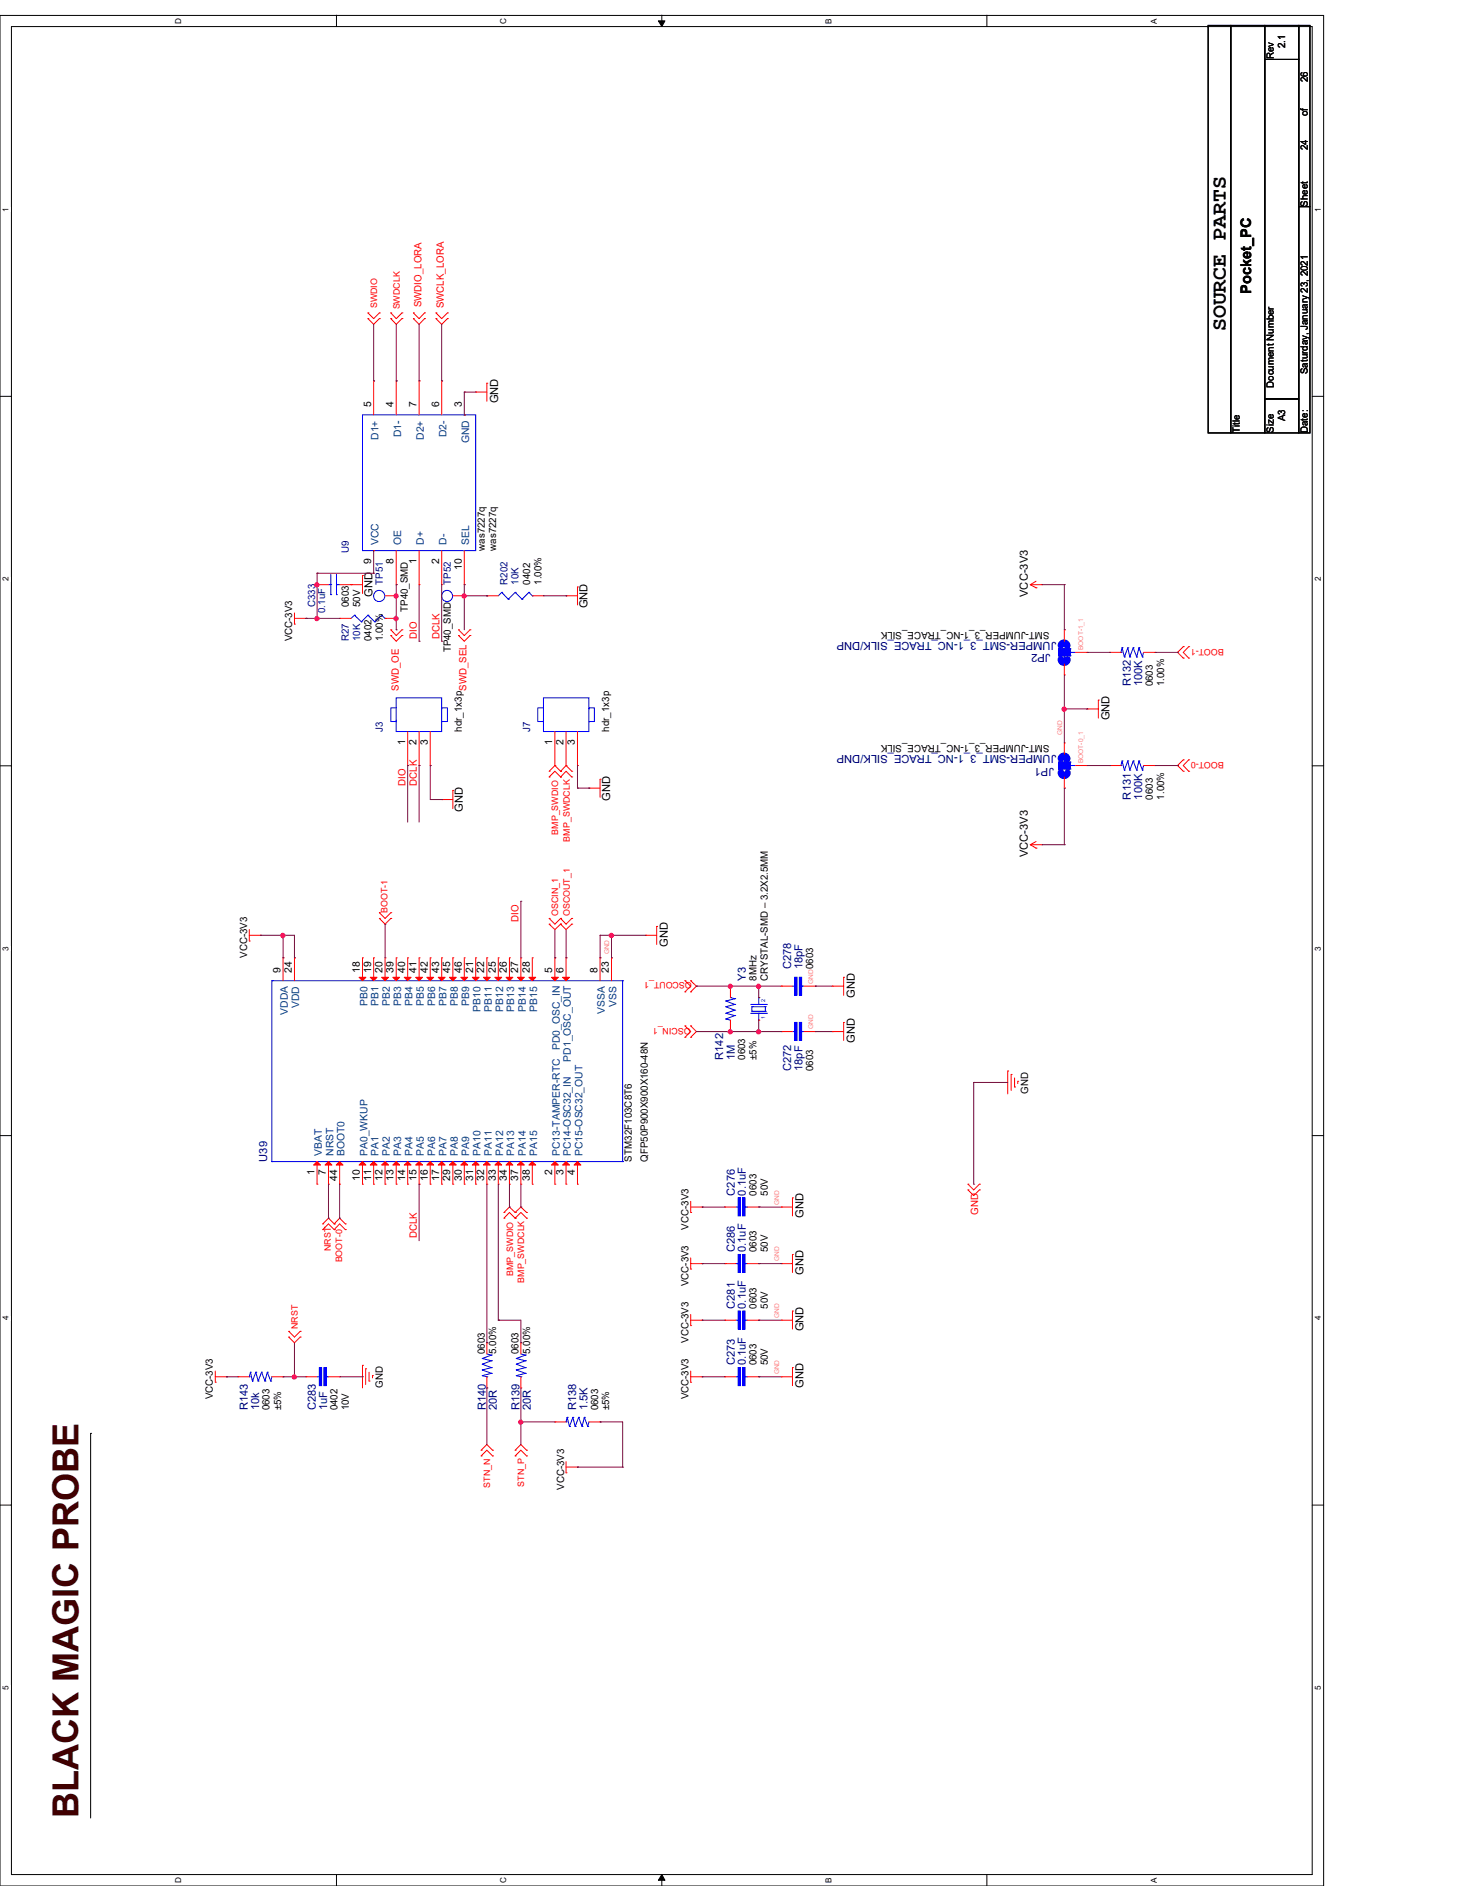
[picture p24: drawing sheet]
<svg xmlns="http://www.w3.org/2000/svg" width="216mm" height="279mm" viewBox="0 0 216 279" stroke-linecap="round" stroke-linejoin="round" font-family="sans-serif">
<defs><g id="words">
<text font-size="5.3" fill="#400000" x="11.6" y="269.3" transform="rotate(-90 11.6 269.3)">BLACK MAGIC PROBE</text>
<text font-size="3.2" x="181.5" y="49.1" transform="rotate(-90 181.5 49.1)">SOURCE PARTS</text>
<text font-size="2.2" x="185.3" y="43.5" transform="rotate(-90 185.3 43.5)">Pocket_PC</text>
<g font-size="1.7">
<text x="73.7" y="59.8" transform="rotate(-90 73.7 59.8)">GND</text>
<text x="55.2" y="88.4" transform="rotate(-90 55.2 88.4)">GND</text>
<text x="152.2" y="88.4" transform="rotate(-90 152.2 88.4)">VCC-3V3</text>
<text x="87" y="90.1" transform="rotate(-90 87 90.1)">GND</text>
<text x="164.3" y="106.7" transform="rotate(-90 164.3 106.7)">GND</text>
<text x="90.3" y="118.6" transform="rotate(-90 90.3 118.6)">GND</text>
<text x="68.5" y="120.3" transform="rotate(-90 68.5 120.3)">GND</text>
<text x="152.2" y="127" transform="rotate(-90 152.2 127)">VCC-3V3</text>
<text x="98.9" y="140.3" transform="rotate(-90 98.9 140.3)">GND</text>
<text x="126.6" y="147.8" transform="rotate(-90 126.6 147.8)">GND</text>
<text x="126.6" y="154.5" transform="rotate(-90 126.6 154.5)">GND</text>
<text x="119" y="180.5" transform="rotate(-90 119 180.5)">GND</text>
<text x="119" y="188.8" transform="rotate(-90 119 188.8)">GND</text>
<text x="119" y="197.2" transform="rotate(-90 119 197.2)">GND</text>
<text x="119" y="205.6" transform="rotate(-90 119 205.6)">GND</text>
</g>
<g font-size="1.7" fill="#000080">
<text x="156.4" y="95.1" transform="rotate(-180 156.4 95.1)">JUMPER-SMT_3_1-NC_TRACE_SILK/DNP</text>
<text x="155.6" y="96.8" transform="rotate(-180 155.6 96.8)">JP2</text>
<text x="167.5" y="101.7" transform="rotate(-90 167.5 101.7)">R132</text>
<text x="169.1" y="101.7" transform="rotate(-90 169.1 101.7)">100K</text>
<text x="156.1" y="113.7" transform="rotate(-180 156.1 113.7)">JP1</text>
<text x="156.4" y="111.9" transform="rotate(-180 156.4 111.9)">JUMPER-SMT_3_1-NC_TRACE_SILK/DNP</text>
<text x="167.5" y="118.4" transform="rotate(-90 167.5 118.4)">R131</text>
<text x="169.1" y="118.4" transform="rotate(-90 169.1 118.4)">100K</text>
<text x="117.2" y="143.6" transform="rotate(-90 117.2 143.6)">C278</text>
<text x="118.8" y="143.6" transform="rotate(-90 118.8 143.6)">18pF</text>
<text x="110.4" y="145.3" transform="rotate(-90 110.4 145.3)">Y3</text>
<text x="107.1" y="157" transform="rotate(-90 107.1 157)">R142</text>
<text x="108.8" y="157" transform="rotate(-90 108.8 157)">1M</text>
<text x="117.2" y="158.7" transform="rotate(-90 117.2 158.7)">C272</text>
<text x="118.8" y="158.7" transform="rotate(-90 118.8 158.7)">18pF</text>
<text x="39.5" y="172.1" transform="rotate(-90 39.5 172.1)">U39</text>
<text x="108.8" y="177.1" transform="rotate(-90 108.8 177.1)">C276</text>
<text x="110.4" y="177.1" transform="rotate(-90 110.4 177.1)">0.1uF</text>
<text x="108.8" y="185.5" transform="rotate(-90 108.8 185.5)">C286</text>
<text x="110.4" y="185.5" transform="rotate(-90 110.4 185.5)">0.1uF</text>
<text x="108.8" y="193.9" transform="rotate(-90 108.8 193.9)">C281</text>
<text x="110.4" y="193.9" transform="rotate(-90 110.4 193.9)">0.1uF</text>
<text x="108.8" y="202.3" transform="rotate(-90 108.8 202.3)">C273</text>
<text x="110.4" y="202.3" transform="rotate(-90 110.4 202.3)">0.1uF</text>
<text x="36.7" y="209" transform="rotate(-90 36.7 209)">R143</text>
<text x="38.4" y="209" transform="rotate(-90 38.4 209)">10k</text>
<text x="46.8" y="209" transform="rotate(-90 46.8 209)">C283</text>
<text x="48.4" y="209" transform="rotate(-90 48.4 209)">1uF</text>
<text x="71.9" y="209" transform="rotate(-90 71.9 209)">R140</text>
<text x="73.6" y="209" transform="rotate(-90 73.6 209)">20R</text>
<text x="76.9" y="209" transform="rotate(-90 76.9 209)">R139</text>
<text x="78.6" y="209" transform="rotate(-90 78.6 209)">20R</text>
<text x="85.3" y="209" transform="rotate(-90 85.3 209)">R138</text>
<text x="87" y="209" transform="rotate(-90 87 209)">1.5K</text>
</g>
<g font-size="1.5">
<text x="188.6" y="8.8" transform="rotate(-90 188.6 8.8)">Rev</text>
<text x="190.3" y="7.2" transform="rotate(-90 190.3 7.2)">2.1</text>
<text x="193.7" y="17.2" transform="rotate(-90 193.7 17.2)">of</text>
<text x="193.7" y="12.2" transform="rotate(-90 193.7 12.2)">26</text>
<text x="193.7" y="22.2" transform="rotate(-90 193.7 22.2)">24</text>
<text x="193.7" y="30.6" transform="rotate(-90 193.7 30.6)">Sheet</text>
<text x="188.6" y="57.4" transform="rotate(-90 188.6 57.4)">Document Number</text>
<text x="193.7" y="55.4" transform="rotate(-90 193.7 55.4)">Saturday, January 23, 2021</text>
<text x="54.9" y="60.3" transform="rotate(-90 54.9 60.3)">5</text>
<text x="58.3" y="60.3" transform="rotate(-90 58.3 60.3)">4</text>
<text x="61.7" y="60.3" transform="rotate(-90 61.7 60.3)">7</text>
<text x="65" y="60.3" transform="rotate(-90 65 60.3)">6</text>
<text x="68.4" y="60.3" transform="rotate(-90 68.4 60.3)">3</text>
<text x="183.6" y="64.1" transform="rotate(-90 183.6 64.1)">Title</text>
<text x="188.6" y="64.1" transform="rotate(-90 188.6 64.1)">Size</text>
<text x="190.3" y="62.4" transform="rotate(-90 190.3 62.4)">A3</text>
<text x="193.7" y="64.1" transform="rotate(-90 193.7 64.1)">Date:</text>
<text x="54.9" y="83.6" transform="rotate(-90 54.9 83.6)">9</text>
<text x="58.3" y="83.6" transform="rotate(-90 58.3 83.6)">8</text>
<text x="61.7" y="83.6" transform="rotate(-90 61.7 83.6)">1</text>
<text x="65" y="83.6" transform="rotate(-90 65 83.6)">2</text>
<text x="71.8" y="81.6" transform="rotate(-90 71.8 81.6)">was7227q</text>
<text x="73.4" y="81.6" transform="rotate(-90 73.4 81.6)">was7227q</text>
<text x="51.6" y="90" transform="rotate(-90 51.6 90)">0603</text>
<text x="53.3" y="90" transform="rotate(-90 53.3 90)">50V</text>
<text x="68.4" y="84.5" transform="rotate(-90 68.4 84.5)">10</text>
<text x="78.5" y="86.6" transform="rotate(-90 78.5 86.6)">0402</text>
<text x="80.2" y="86.6" transform="rotate(-90 80.2 86.6)">1.00%</text>
<text x="43.3" y="95" transform="rotate(-90 43.3 95)">VCC-3V3</text>
<text x="55" y="95" transform="rotate(-90 55 95)">0402</text>
<text x="56.7" y="95" transform="rotate(-90 56.7 95)">1.00%</text>
<text x="60.4" y="90.6" transform="rotate(-90 60.4 90.6)">TP40_SMD</text>
<text x="155.4" y="93.6" transform="rotate(-180 155.4 93.6)">SMT-JUMPER_3_1-NC_TRACE_SILK</text>
<text x="66.8" y="96.6" transform="rotate(-90 66.8 96.6)">TP40_SMD</text>
<text x="170.7" y="101.7" transform="rotate(-90 170.7 101.7)">0603</text>
<text x="172.4" y="101.7" transform="rotate(-90 172.4 101.7)">1.00%</text>
<text x="60" y="110.4" transform="rotate(-90 60 110.4)">1</text>
<text x="61.7" y="110.4" transform="rotate(-90 61.7 110.4)">2</text>
<text x="63.3" y="110.4" transform="rotate(-90 63.3 110.4)">3</text>
<text x="68.4" y="108.4" transform="rotate(-90 68.4 108.4)">hdr_1x3p</text>
<text x="81.8" y="110.4" transform="rotate(-90 81.8 110.4)">1</text>
<text x="83.4" y="110.4" transform="rotate(-90 83.4 110.4)">2</text>
<text x="85.1" y="110.4" transform="rotate(-90 85.1 110.4)">3</text>
<text x="90.2" y="108.4" transform="rotate(-90 90.2 108.4)">hdr_1x3p</text>
<text x="155.4" y="110.4" transform="rotate(-180 155.4 110.4)">SMT-JUMPER_3_1-NC_TRACE_SILK</text>
<text x="170.7" y="118.4" transform="rotate(-90 170.7 118.4)">0603</text>
<text x="172.4" y="118.4" transform="rotate(-90 172.4 118.4)">1.00%</text>
<text x="36.6" y="141.9" transform="rotate(-90 36.6 141.9)">VCC-3V3</text>
<text x="120.4" y="143.6" transform="rotate(-90 120.4 143.6)">0603</text>
<text x="41.5" y="144.1" transform="rotate(-90 41.5 144.1)">9</text>
<text x="43.2" y="144.1" transform="rotate(-90 43.2 144.1)">24</text>
<text x="53.3" y="144.1" transform="rotate(-90 53.3 144.1)">18</text>
<text x="54.9" y="144.1" transform="rotate(-90 54.9 144.1)">19</text>
<text x="56.6" y="144.1" transform="rotate(-90 56.6 144.1)">20</text>
<text x="58.3" y="144.1" transform="rotate(-90 58.3 144.1)">39</text>
<text x="60" y="144.1" transform="rotate(-90 60 144.1)">40</text>
<text x="61.7" y="144.1" transform="rotate(-90 61.7 144.1)">41</text>
<text x="63.3" y="144.1" transform="rotate(-90 63.3 144.1)">42</text>
<text x="65" y="144.1" transform="rotate(-90 65 144.1)">43</text>
<text x="66.7" y="144.1" transform="rotate(-90 66.7 144.1)">45</text>
<text x="68.4" y="144.1" transform="rotate(-90 68.4 144.1)">46</text>
<text x="70.1" y="144.1" transform="rotate(-90 70.1 144.1)">21</text>
<text x="71.7" y="144.1" transform="rotate(-90 71.7 144.1)">22</text>
<text x="73.4" y="144.1" transform="rotate(-90 73.4 144.1)">25</text>
<text x="75.1" y="144.1" transform="rotate(-90 75.1 144.1)">26</text>
<text x="76.8" y="144.1" transform="rotate(-90 76.8 144.1)">27</text>
<text x="78.4" y="144.1" transform="rotate(-90 78.4 144.1)">28</text>
<text x="81.8" y="144.1" transform="rotate(-90 81.8 144.1)">5</text>
<text x="83.4" y="144.1" transform="rotate(-90 83.4 144.1)">6</text>
<text x="88.5" y="144.1" transform="rotate(-90 88.5 144.1)">8</text>
<text x="90.2" y="144.1" transform="rotate(-90 90.2 144.1)">23</text>
<text x="112" y="145.3" transform="rotate(-90 112 145.3)">8MHz</text>
<text x="113.7" y="145.3" transform="rotate(-90 113.7 145.3)">CRYSTAL-SMD – 3.2X2.5MM</text>
<text x="110.3" y="157" transform="rotate(-90 110.3 157)">0603</text>
<text x="112" y="157" transform="rotate(-90 112 157)">±5%</text>
<text x="120.4" y="158.7" transform="rotate(-90 120.4 158.7)">0603</text>
<text x="152.2" y="162.1" transform="rotate(-90 152.2 162.1)">GND</text>
<text x="93.6" y="172.1" transform="rotate(-90 93.6 172.1)">STM32F103C8T6</text>
<text x="95.9" y="172.1" transform="rotate(-90 95.9 172.1)">QFP50P900X900X160-48N</text>
<text x="46.6" y="174.1" transform="rotate(-90 46.6 174.1)">1</text>
<text x="48.3" y="174.1" transform="rotate(-90 48.3 174.1)">7</text>
<text x="49.9" y="175" transform="rotate(-90 49.9 175)">44</text>
<text x="53.3" y="175" transform="rotate(-90 53.3 175)">10</text>
<text x="54.9" y="175" transform="rotate(-90 54.9 175)">11</text>
<text x="56.6" y="175" transform="rotate(-90 56.6 175)">12</text>
<text x="58.3" y="175" transform="rotate(-90 58.3 175)">13</text>
<text x="60" y="175" transform="rotate(-90 60 175)">14</text>
<text x="61.7" y="175" transform="rotate(-90 61.7 175)">15</text>
<text x="63.3" y="175" transform="rotate(-90 63.3 175)">16</text>
<text x="65" y="175" transform="rotate(-90 65 175)">17</text>
<text x="66.7" y="175" transform="rotate(-90 66.7 175)">29</text>
<text x="68.4" y="175" transform="rotate(-90 68.4 175)">30</text>
<text x="70.1" y="175" transform="rotate(-90 70.1 175)">31</text>
<text x="71.7" y="175" transform="rotate(-90 71.7 175)">32</text>
<text x="73.4" y="175" transform="rotate(-90 73.4 175)">33</text>
<text x="75.1" y="175" transform="rotate(-90 75.1 175)">34</text>
<text x="76.8" y="175" transform="rotate(-90 76.8 175)">37</text>
<text x="78.4" y="175" transform="rotate(-90 78.4 175)">38</text>
<text x="81.8" y="174.1" transform="rotate(-90 81.8 174.1)">2</text>
<text x="83.4" y="174.1" transform="rotate(-90 83.4 174.1)">3</text>
<text x="85.1" y="174.1" transform="rotate(-90 85.1 174.1)">4</text>
<text x="112" y="177.1" transform="rotate(-90 112 177.1)">0603</text>
<text x="113.7" y="177.1" transform="rotate(-90 113.7 177.1)">50V</text>
<text x="101.9" y="182.2" transform="rotate(-90 101.9 182.2)">VCC-3V3</text>
<text x="112" y="185.5" transform="rotate(-90 112 185.5)">0603</text>
<text x="113.7" y="185.5" transform="rotate(-90 113.7 185.5)">50V</text>
<text x="101.9" y="190.5" transform="rotate(-90 101.9 190.5)">VCC-3V3</text>
<text x="112" y="193.9" transform="rotate(-90 112 193.9)">0603</text>
<text x="113.7" y="193.9" transform="rotate(-90 113.7 193.9)">50V</text>
<text x="71.8" y="200.6" transform="rotate(-90 71.8 200.6)">0603</text>
<text x="73.4" y="200.6" transform="rotate(-90 73.4 200.6)">5.00%</text>
<text x="76.8" y="200.6" transform="rotate(-90 76.8 200.6)">0603</text>
<text x="78.5" y="200.6" transform="rotate(-90 78.5 200.6)">5.00%</text>
<text x="101.9" y="198.9" transform="rotate(-90 101.9 198.9)">VCC-3V3</text>
<text x="112" y="202.3" transform="rotate(-90 112 202.3)">0603</text>
<text x="113.7" y="202.3" transform="rotate(-90 113.7 202.3)">50V</text>
<text x="31.5" y="207.3" transform="rotate(-90 31.5 207.3)">VCC-3V3</text>
<text x="39.9" y="209" transform="rotate(-90 39.9 209)">0603</text>
<text x="41.6" y="209" transform="rotate(-90 41.6 209)">±5%</text>
<text x="50" y="209" transform="rotate(-90 50 209)">0402</text>
<text x="51.6" y="209" transform="rotate(-90 51.6 209)">10V</text>
<text x="56.7" y="205.6" transform="rotate(-90 56.7 205.6)">GND</text>
<text x="88.6" y="209" transform="rotate(-90 88.6 209)">0603</text>
<text x="90.2" y="209" transform="rotate(-90 90.2 209)">±5%</text>
<text x="101.9" y="207.3" transform="rotate(-90 101.9 207.3)">VCC-3V3</text>
<text x="83.5" y="220.7" transform="rotate(-90 83.5 220.7)">VCC-3V3</text>
</g>
<g font-size="1.5" fill="#f00">
<text x="62.4" y="45.5" transform="rotate(-90 62.4 45.5)">SWDIO_LORA</text>
<text x="65.7" y="45.7" transform="rotate(-90 65.7 45.7)">SWCLK_LORA</text>
<text x="61.7" y="94.7" transform="rotate(-90 61.7 94.7)">DIO</text>
<text x="65.1" y="94.7" transform="rotate(-90 65.1 94.7)">DCLK</text>
<text x="59.1" y="102.4" transform="rotate(-90 59.1 102.4)">SWD_OE</text>
<text x="69.1" y="102.4" transform="rotate(-90 69.1 102.4)">SWD_SEL</text>
<text x="60" y="116.4" transform="rotate(-90 60 116.4)">DIO</text>
<text x="61.7" y="116.4" transform="rotate(-90 61.7 116.4)">DCLK</text>
<text x="76.8" y="136.6" transform="rotate(-90 76.8 136.6)">DIO</text>
<text x="144.9" y="180" transform="rotate(-90 144.9 180)">GND</text>
<text x="61.7" y="183.5" transform="rotate(-90 61.7 183.5)">DCLK</text>
</g>
<g font-size="1.5" fill="#004080">
<text x="56" y="65.2" transform="rotate(-90 56 65.2)">D1+</text>
<text x="59.4" y="64.8" transform="rotate(-90 59.4 64.8)">D1-</text>
<text x="62.8" y="65.2" transform="rotate(-90 62.8 65.2)">D2+</text>
<text x="66.1" y="64.8" transform="rotate(-90 66.1 64.8)">D2-</text>
<text x="69.5" y="65.7" transform="rotate(-90 69.5 65.7)">GND</text>
<text x="56" y="80.7" transform="rotate(-90 56 80.7)">VCC</text>
<text x="59.4" y="80.7" transform="rotate(-90 59.4 80.7)">OE</text>
<text x="62.8" y="80.7" transform="rotate(-90 62.8 80.7)">D+</text>
<text x="66.1" y="80.7" transform="rotate(-90 66.1 80.7)">D-</text>
<text x="69.5" y="80.7" transform="rotate(-90 69.5 80.7)">SEL</text>
<text x="44.3" y="149.4" transform="rotate(-90 44.3 149.4)">VDD</text>
<text x="54.4" y="149" transform="rotate(-90 54.4 149)">PB0</text>
<text x="56" y="149" transform="rotate(-90 56 149)">PB1</text>
<text x="57.7" y="149" transform="rotate(-90 57.7 149)">PB2</text>
<text x="59.4" y="149" transform="rotate(-90 59.4 149)">PB3</text>
<text x="61.1" y="149" transform="rotate(-90 61.1 149)">PB4</text>
<text x="62.8" y="149" transform="rotate(-90 62.8 149)">PB5</text>
<text x="64.4" y="149" transform="rotate(-90 64.4 149)">PB6</text>
<text x="66.1" y="149" transform="rotate(-90 66.1 149)">PB7</text>
<text x="67.8" y="149" transform="rotate(-90 67.8 149)">PB8</text>
<text x="69.5" y="149" transform="rotate(-90 69.5 149)">PB9</text>
<text x="71.2" y="149.9" transform="rotate(-90 71.2 149.9)">PB10</text>
<text x="72.8" y="149.9" transform="rotate(-90 72.8 149.9)">PB11</text>
<text x="74.5" y="149.9" transform="rotate(-90 74.5 149.9)">PB12</text>
<text x="76.2" y="149.9" transform="rotate(-90 76.2 149.9)">PB13</text>
<text x="77.9" y="149.9" transform="rotate(-90 77.9 149.9)">PB14</text>
<text x="79.5" y="149.9" transform="rotate(-90 79.5 149.9)">PB15</text>
<text x="91.3" y="149.2" transform="rotate(-90 91.3 149.2)">VSS</text>
<text x="42.6" y="150.3" transform="rotate(-90 42.6 150.3)">VDDA</text>
<text x="82.9" y="155.6" transform="rotate(-90 82.9 155.6)">PD0_OSC_IN</text>
<text x="89.6" y="150.2" transform="rotate(-90 89.6 150.2)">VSSA</text>
<text x="84.5" y="157.3" transform="rotate(-90 84.5 157.3)">PD1_OSC_OUT</text>
<text x="47.7" y="171.2" transform="rotate(-90 47.7 171.2)">VBAT</text>
<text x="49.4" y="171.2" transform="rotate(-90 49.4 171.2)">NRST</text>
<text x="51" y="171.2" transform="rotate(-90 51 171.2)">BOOT0</text>
<text x="54.4" y="171.2" transform="rotate(-90 54.4 171.2)">PA0_WKUP</text>
<text x="56" y="171.2" transform="rotate(-90 56 171.2)">PA1</text>
<text x="57.7" y="171.2" transform="rotate(-90 57.7 171.2)">PA2</text>
<text x="59.4" y="171.2" transform="rotate(-90 59.4 171.2)">PA3</text>
<text x="61.1" y="171.2" transform="rotate(-90 61.1 171.2)">PA4</text>
<text x="62.8" y="171.2" transform="rotate(-90 62.8 171.2)">PA5</text>
<text x="64.4" y="171.2" transform="rotate(-90 64.4 171.2)">PA6</text>
<text x="66.1" y="171.2" transform="rotate(-90 66.1 171.2)">PA7</text>
<text x="67.8" y="171.2" transform="rotate(-90 67.8 171.2)">PA8</text>
<text x="69.5" y="171.2" transform="rotate(-90 69.5 171.2)">PA9</text>
<text x="71.2" y="171.2" transform="rotate(-90 71.2 171.2)">PA10</text>
<text x="72.8" y="171.2" transform="rotate(-90 72.8 171.2)">PA11</text>
<text x="74.5" y="171.2" transform="rotate(-90 74.5 171.2)">PA12</text>
<text x="76.2" y="171.2" transform="rotate(-90 76.2 171.2)">PA13</text>
<text x="77.9" y="171.2" transform="rotate(-90 77.9 171.2)">PA14</text>
<text x="79.5" y="171.2" transform="rotate(-90 79.5 171.2)">PA15</text>
<text x="82.9" y="171.2" transform="rotate(-90 82.9 171.2)">PC13-TAMPER-RTC</text>
<text x="84.5" y="171.2" transform="rotate(-90 84.5 171.2)">PC14-OSC32_IN</text>
<text x="86.2" y="171.2" transform="rotate(-90 86.2 171.2)">PC15-OSC32_OUT</text>
</g>
<g font-size="1.5" fill="#000080">
<text x="51.6" y="81.9" transform="rotate(-90 51.6 81.9)">U9</text>
<text x="46.7" y="90" transform="rotate(-90 46.7 90)">C333</text>
<text x="56.7" y="86.6" transform="rotate(-90 56.7 86.6)">TP51</text>
<text x="66.8" y="86.6" transform="rotate(-90 66.8 86.6)">TP52</text>
<text x="75.1" y="86.6" transform="rotate(-90 75.1 86.6)">R202</text>
<text x="76.8" y="86.6" transform="rotate(-90 76.8 86.6)">10K</text>
<text x="48.1" y="90.8" transform="rotate(-90 48.1 90.8)">0.1uF</text>
<text x="51.6" y="95" transform="rotate(-90 51.6 95)">R27</text>
<text x="53.3" y="95" transform="rotate(-90 53.3 95)">10K</text>
<text x="56.7" y="108.4" transform="rotate(-90 56.7 108.4)">J3</text>
<text x="78.5" y="108.4" transform="rotate(-90 78.5 108.4)">J7</text>
</g>
<g font-size="1.3" fill="#f00">
<text x="55.8" y="45.7" transform="rotate(-90 55.8 45.7)">SWDIO</text>
<text x="59.2" y="45.8" transform="rotate(-90 59.2 45.8)">SWDCLK</text>
<text x="181.2" y="96.1" transform="rotate(-180 181.2 96.1)">BOOT-1</text>
<text x="181.2" y="112.9" transform="rotate(-180 181.2 112.9)">BOOT-0</text>
<text x="82.7" y="123.7" transform="rotate(-90 82.7 123.7)">BMP_SWDIO</text>
<text x="84.4" y="124.7" transform="rotate(-90 84.4 124.7)">BMP_SWDCLK</text>
<text x="57.4" y="135.2" transform="rotate(-90 57.4 135.2)">BOOT-1</text>
<text x="82.7" y="135.7" transform="rotate(-90 82.7 135.7)">OSCIN_1</text>
<text x="84.4" y="135.7" transform="rotate(-90 84.4 135.7)">OSCOUT_1</text>
<text x="102.4" y="145.5" transform="rotate(-180 102.4 145.5)">OSCOUT_1</text>
<text x="102.3" y="152.3" transform="rotate(-180 102.3 152.3)">OSCIN_1</text>
<text x="49" y="185.3" transform="rotate(-90 49 185.3)">NRST</text>
<text x="50.7" y="187" transform="rotate(-90 50.7 187)">BOOT-0</text>
<text x="76" y="189" transform="rotate(-90 76 189)">BMP_SWDIO</text>
<text x="77.6" y="190" transform="rotate(-90 77.6 190)">BMP_SWDCLK</text>
<text x="44.1" y="196.9" transform="rotate(-90 44.1 196.9)">NRST</text>
<text x="72.6" y="220.4" transform="rotate(-90 72.6 220.4)">STN_N</text>
<text x="77.6" y="220.2" transform="rotate(-90 77.6 220.2)">STN_P</text>
</g>
<g font-size="1.2">
<text x="26.8" y="3.5" transform="rotate(-90 26.8 3.5)">D</text>
<text x="75" y="3.5" transform="rotate(-90 75 3.5)">C</text>
<text x="123.1" y="3.5" transform="rotate(-90 123.1 3.5)">B</text>
<text x="171.3" y="3.5" transform="rotate(-90 171.3 3.5)">A</text>
<text x="1.3" y="31.4" transform="rotate(-90 1.3 31.4)">1</text>
<text x="195.6" y="31.4" transform="rotate(-90 195.6 31.4)">1</text>
<text x="1.3" y="86.1" transform="rotate(-90 1.3 86.1)">2</text>
<text x="195.6" y="86.1" transform="rotate(-90 195.6 86.1)">2</text>
<text x="1.3" y="140.9" transform="rotate(-90 1.3 140.9)">3</text>
<text x="195.6" y="140.9" transform="rotate(-90 195.6 140.9)">3</text>
<text x="1.3" y="195.6" transform="rotate(-90 1.3 195.6)">4</text>
<text x="195.6" y="195.6" transform="rotate(-90 195.6 195.6)">4</text>
<text x="1.3" y="250.4" transform="rotate(-90 1.3 250.4)">5</text>
<text x="195.6" y="250.4" transform="rotate(-90 195.6 250.4)">5</text>
<text x="26.8" y="279" transform="rotate(-90 26.8 279)">D</text>
<text x="75" y="279" transform="rotate(-90 75 279)">C</text>
<text x="123.1" y="279" transform="rotate(-90 123.1 279)">B</text>
<text x="171.3" y="279" transform="rotate(-90 171.3 279)">A</text>
</g>
<g font-size="1" fill="#ff8080">
<text x="160.4" y="96.3" transform="rotate(-90 160.4 96.3)">BOOT-1_1</text>
<text x="157.3" y="108.9" transform="rotate(-90 157.3 108.9)">GND</text>
<text x="160.4" y="113.1" transform="rotate(-90 160.4 113.1)">BOOT-0_1</text>
<text x="90.2" y="141.4" transform="rotate(-90 90.2 141.4)">GND</text>
<text x="120.4" y="145.8" transform="rotate(-90 120.4 145.8)">GND</text>
<text x="120.4" y="152.5" transform="rotate(-90 120.4 152.5)">GND</text>
<text x="115.4" y="178.5" transform="rotate(-90 115.4 178.5)">GND</text>
<text x="115.4" y="186.9" transform="rotate(-90 115.4 186.9)">GND</text>
<text x="115.4" y="195.2" transform="rotate(-90 115.4 195.2)">GND</text>
<text x="115.4" y="203.6" transform="rotate(-90 115.4 203.6)">GND</text>
</g>
<g font-size=".8" fill="#00f">
<text x="113.3" y="148.5" transform="rotate(-90 113.3 148.5)">2</text>
<text x="113.3" y="151" transform="rotate(-90 113.3 151)">1</text>
</g>
</g></defs>
<path d="M0 2.3h196v277.1h-196zM1.7 3.9h192.6v273.8h-192.6z" fill="none" stroke="#000" stroke-width=".15"/>
<g fill="#fff">
<path d="M.2 249.7h1.3v.7h-1.3z"/>
<path d="M194.5 249.7h1.3v.7h-1.3z"/>
</g>
<path d="M0 223h1.7M194.3 223h1.7" fill="none" stroke="#000" stroke-width=".15"/>
<g fill="#fff">
<path d="M.2 195h1.3v.6h-1.3z"/>
<path d="M194.5 195h1.3v.6h-1.3z"/>
</g>
<path d="M0 168.2h1.7M194.3 168.2h1.7" fill="none" stroke="#000" stroke-width=".15"/>
<g fill="#fff">
<path d="M.2 140.3h1.3v.6h-1.3z"/>
<path d="M194.5 140.3h1.3v.6h-1.3z"/>
</g>
<path d="M0 113.5h1.7M194.3 113.5h1.7" fill="none" stroke="#000" stroke-width=".15"/>
<g fill="#fff">
<path d="M.2 85.5h1.3v.6h-1.3z"/>
<path d="M194.5 85.5h1.3v.6h-1.3z"/>
</g>
<path d="M0 58.7h1.7M194.3 58.7h1.7" fill="none" stroke="#000" stroke-width=".15"/>
<g fill="#fff">
<path d="M.2 30.7h1.3v.7h-1.3z"/>
<path d="M194.5 30.7h1.3v.7h-1.3z"/>
<path d="M25.7 278.1h1.4v.9h-1.4z"/>
<path d="M25.7 2.7h1.4v.8h-1.4z"/>
<path d="M73.9 278.1h1.3v.9h-1.3z"/>
<path d="M73.9 2.7h1.3v.8h-1.3z"/>
</g>
<path d="M49.8 2.2v1.7M49.8 277.7v1.7" fill="none" stroke="#000" stroke-width=".15"/>
<g fill="#fff">
<path d="M122 278.2h1.4v.8h-1.4z"/>
<path d="M122 2.8h1.4v.7h-1.4z"/>
</g>
<path d="M97.5 3.1h1l-.5 .8zM98 2.2v1.7M98 277.7l.5 .9h-1zM98 277.7v1.7" fill="none" stroke="#000" stroke-width=".15"/>
<path d="M97.5 3.1h1l-.5 .8zM98 277.7l.5 .9h-1z" fill="#000"/>
<g fill="#fff">
<path d="M170.2 278.2h1.3v.8h-1.3z"/>
<path d="M170.2 2.8h1.3v.7h-1.3z"/>
</g>
<path d="M146.1 2.2v1.7M178.9 3.8h3.3v60.3h-3.3zM182.2 3.8h5.1v60.3h-5.1zM187.3 8.8h5v50.3h-5zM187.3 3.8h5v5h-5zM192.3 3.8h1.7v26.8h-1.7zM192.3 30.6h1.7v33.5h-1.7zM187.3 59.1h5v5h-5zM13.4 212.3h.1M13.4 212.3v57M146.1 277.7v1.7" fill="none" stroke="#000" stroke-width=".15"/>
<g fill="none" stroke="#f00" stroke-width=".15">
<path d="M54.5 47.2h.1M54.5 46.4h.1M54.5 47.2l.8 .8 .9-.8M54.5 46.4l.8 .8 .9-.8M56.2 47.2h.1M56.2 46.4h.1M57.9 47.2h.1M57.9 46.4h.1M57.9 47.2l.8 .8 .8-.8M57.9 46.4l.8 .8 .8-.8M59.5 47.2h.1M59.5 46.4h.1"/>
<path d="M61.2 47.2h.1M61.2 46.4h.1M61.2 47.2l.9 .8 .8-.8M61.2 46.4l.9 .8 .8-.8M62.9 47.2h.1M62.9 46.4h.1M64.6 47.2h.1M64.6 46.4h.1M64.6 47.2l.8 .8 .9-.8M64.6 46.4l.8 .8 .9-.8M66.3 47.2h.1M66.3 46.4h.1"/>
<path d="M70.4 58.1h.1M70.4 58.1h1.7M72.1 56.8h.1M72.1 56.8v2.6M43.6 92.5h.1M43.6 91.6h1.7M43.6 90.8v1.7M45.3 91.6h.1M52 86.6h.1M52 86.6h1.7M53.7 85.3h.1M53.7 85.3v2.6"/>
<path d="M57.9 94.1h.1M57.9 93.3h.1M57.9 94.1l.8 .9 .8-.9M57.9 93.3l.8 .8 .8-.8M59.5 94.1h.1M59.5 93.3h.1M67.9 94.1h.1M67.9 93.3h.1M67.9 94.1l.8 .9 .9-.9M67.9 93.3l.8 .8 .9-.8M69.6 94.1h.1M69.6 93.3h.1"/>
<path d="M83.8 88.3h.1M83.8 88.3h1.7M85.5 87h.1M85.5 87v2.6M152.6 86.6h.1M152.6 86.6l.8 .5M152.6 86.6h1.7M153.4 87.1h.1M153.4 86.1l-.8 .5M154.3 86.6h.1M175.2 95.8h.1M175.2 97.5h.1"/>
<path d="M175.2 95.8l-.8 .8 .8 .9M176 97.5h.1M176 95.8h.1M176 95.8l-.8 .8 .8 .9M65.4 118.4h.1M65.4 118.4h1.7M67.1 117.1h.1M67.1 117.1v2.7M81.3 114.3h.1M81.3 115.1h.1M81.3 114.3l.9-.9 .8 .9M81.3 115.1l.9-.8 .8 .8"/>
<path d="M83 114.3h.1M83 115.1h.1M83 114.3l.8-.9 .9 .9M83 115.1l.8-.8 .9 .8M84.7 114.3h.1M84.7 115.1h.1M87.2 116.8h.1M87.2 116.8h1.7M88.9 115.4h.1M88.9 115.4v2.7M161 105h.1M161 105h1.6"/>
<path d="M162.6 103.7h.1M162.6 103.7v2.7M175.2 112.6h.1M175.2 114.3h.1M175.2 112.6l-.8 .8 .8 .9M176 114.3h.1M176 112.6h.1M176 112.6l-.8 .8 .8 .9M36.9 139.4h.1M36.9 138.6h1.7M36.9 137.7v1.7M38.6 138.6h.1"/>
<path d="M56.2 136.1h.1M56.2 135.2h.1M56.2 136.1l.8 .8 .9-.8M56.2 135.2l.8 .9 .9-.9M57.9 136.1h.1M57.9 135.2h.1M81.3 136.9h.1M81.3 136.1h.1M81.3 136.9l.9 .8 .8-.8M81.3 136.1l.9 .8 .8-.8M83 136.9h.1M83 136.1h.1"/>
<path d="M83 136.9l.8 .8 .9-.8M83 136.1l.8 .8 .9-.8M84.7 136.9h.1M84.7 136.1h.1M95.6 138.6h.1M95.6 138.6h1.6M97.2 137.2h.1M97.2 137.2v2.7M152.6 125.1h.1M152.6 125.1l.8 .5M152.6 125.1h1.7M153.4 125.6h.1"/>
<path d="M153.4 124.7l-.8 .4M154.3 125.1h.1M101.4 152h.1M101.4 153.7h.1M101.4 145.3h.1M101.4 146.9h.1M101.4 152l.9 .8-.9 .9M101.4 145.3l.9 .8-.9 .8M102.3 153.7h.1M102.3 152h.1M102.3 146.9h.1M102.3 145.3h.1"/>
<path d="M102.3 152l.8 .8-.8 .9M102.3 145.3l.8 .8-.8 .8M123.2 152.8h.1M123.2 146.1h.1M123.2 152.8h1.7M123.2 146.1h1.7M124.9 151.5h.1M124.9 144.8h.1M124.9 144.8v2.6M124.9 151.5v2.6M149.2 158.7h.1M149.2 158.7v3.4"/>
<path d="M149.7 159.2h.1M149.7 159.2v2.3M150.2 159.7v1.3M74.6 179.6h.1M74.6 179.6l.8-.8 .9 .8M76.3 179.6h.1M76.3 179.6l.8-.8 .9 .8M78 179.6h.1M102.3 179.6h.1M102.3 178.8h1.7M102.3 178v1.6M104 178.8h.1"/>
<path d="M115.7 178.8h.1M115.7 178.8h1.6M117.3 177.5h.1M117.3 177.5v2.6M143.3 176.3h.1M143.3 175.4h.1M143.3 176.3l.9 .8 .8-.8M143.3 175.4l.9 .9 .8-.9M145 176.3h.1M145 175.4h.1M150.2 161h.1M150.7 160.2h.1"/>
<path d="M150.7 160.2v.3M42.8 198.1h.1M42.8 197.2h.1M42.8 198.1l.8 .8 .8-.8M42.8 197.2l.8 .9 .8-.9M44.4 198.1h.1M44.4 197.2h.1M47.8 181.3h.1M47.8 182.2h.1M47.8 181.3l.8-.8 .9 .8M47.8 182.2l.8-.9 .9 .9M49.5 181.3h.1"/>
<path d="M49.5 182.2h.1M49.5 181.3l.8-.8 .8 .8M49.5 182.2l.8-.9 .8 .9M51.1 181.3h.1M51.1 182.2h.1M74.6 180.5h.1M74.6 180.5l.8-.9 .9 .9M76.3 180.5h.1M76.3 180.5l.8-.9 .9 .9M77.1 198.9h.1M77.1 198.9v1.7M78 180.5h.1"/>
<path d="M102.3 196.4h.1M102.3 188h.1M102.3 195.6h1.7M102.3 187.2h1.7M102.3 186.4v1.6M102.3 194.7v1.7M104 195.6h.1M104 187.2h.1M115.7 195.6h.1M115.7 187.2h.1M115.7 195.6h1.6M115.7 187.2h1.6"/>
<path d="M117.3 194.2h.1M117.3 185.8h.1M117.3 185.8v2.7M117.3 194.2v2.7M31.9 204.8h.1M31.9 204h1.6M31.9 203.1v1.7M33.5 204h.1M53.7 202.3h.1M53.7 202.3v3.3M54.1 202.8h.1M54.1 202.8v2.3"/>
<path d="M54.7 204.6h.1M54.7 203.3v1.3M55.2 203.8h.1M55.2 203.8v.3M71.2 214.8h.1M71.2 215.7h.1M71.2 214.8l.9-.8 .8 .8M71.2 215.7l.9-.9 .8 .9M72.9 214.8h.1M72.9 215.7h.1M76.3 214.8h.1M76.3 215.7h.1"/>
<path d="M76.3 214.8l.8-.8 .9 .8M76.3 215.7l.8-.9 .9 .9M77.1 205.6h.1M77.1 204v1.6M78 214.8h.1M78 215.7h.1M83.8 218.2h.1M83.8 217.3h1.7M83.8 216.5v1.7M85.5 217.3h.1M102.3 204.8h.1M102.3 204h1.7"/>
<path d="M102.3 203.1v1.7M104 204h.1M115.7 204h.1M115.7 204h1.6M117.3 202.6h.1M117.3 202.6v2.7"/>
</g>
<g fill="none" stroke="#00f" stroke-width=".15">
<path d="M156.8 113.9h.1M156.8 112.9h.1M156.8 112.9h1.7M156.8 113.9h1.7M156.8 112.9v1M158.5 112.9h.1M158.5 113.4h.1M158.5 113.9h.1M158.5 112.9v1M158.5 113.4h.8M76.5 201.3h.1M76.5 202.1h.1"/>
<path d="M76.5 202.9h.1M76.5 203.8h.1M76.5 201.3l1.3 .3M76.5 202.1l1.3 .5M76.5 202.9l1.3 .6M76.5 203.8l.6 .2M77.1 204h.1M77.1 200.6l.7 .1M77.8 200.7h.1M77.8 201.6h.1M77.8 202.6h.1M77.8 203.5h.1"/>
<path d="M77.8 200.7l-1.3 .6M77.8 201.6l-1.3 .5M77.8 202.6l-1.3 .3M77.8 203.5l-1.3 .3"/>
</g>
<path d="M157.1 112.4a.47 .47 0 0 1 .5-.4 .47 .47 0 0 1 .4 .4M157.1 114.4a.49 .49 0 0 0 .5 .5 .49 .49 0 0 0 .5-.4" fill="none" stroke="#00f" stroke-width=".97"/>
<path d="M156.8 112.9h1.7v1h-1.7z" fill-rule="evenodd" fill="#00f"/>
<g fill="none" stroke="#00f" stroke-width=".15">
<path d="M156.8 112.9h1.7v1h-1.7zM157.6 111.8h.1M157.6 111.8v1.6M40.3 145.3h.1M40.3 145.3h51.9M40.3 145.3v26.8M92.2 145.3h.1M92.2 145.3v26.8M40.3 172.1h.1M40.3 172.1h51.9M92.2 172.1h.1M36.9 204h.1"/>
<path d="M37.1 203.3h.1M37.1 203.3l.3 1.3M37.1 203.3l-.2 .7M37.4 204.6h.1M37.9 203.3h.1M37.9 203.3l.3 1.3M37.9 203.3l-.5 1.3M38.2 204.6h.1M38.7 203.3h.1M38.7 203.3l.5 1.3M38.7 203.3l-.5 1.3M39.2 204.6h.1"/>
<path d="M39.6 203.3h.1M39.6 203.3l.5 1.3M39.6 203.3l-.4 1.3M40.1 204.6h.1M40.3 204l-.2 .6"/>
</g>
<path d="M157.6 110.1h.1M157.6 116.8h.1M157.6 110.1v1.7M157.6 115.1v1.7M159.3 113.4h1.7M161 113.4h.1M35.2 204h.1M35.2 204h1.7M40.3 204h1.6M41.9 204h.1" fill="none" stroke="#f00" stroke-width=".15"/>
<path d="M46.4 172.6l.5-.5 .6 .5z" fill="#f00"/>
<path d="M46.4 172.6l.5-.5 .6 .5zM46.9 175.4h.1M46.9 172.1v3.3" fill="none" stroke="#f00" stroke-width=".15"/>
<path d="M81.7 172.6l.5-.5 .5 .5z" fill="#f00"/>
<path d="M81.7 172.6l.5-.5 .5 .5zM82.2 175.4h.1M82.2 172.1v3.3" fill="none" stroke="#f00" stroke-width=".15"/>
<path d="M83.3 172.6l.5-.5 .5 .5z" fill="#f00"/>
<path d="M83.3 172.6l.5-.5 .5 .5zM83.8 175.4h.1M83.8 172.1v3.3" fill="none" stroke="#f00" stroke-width=".15"/>
<path d="M85.5 172.1l.5 .5h-1z" fill="#f00"/>
<path d="M85.5 172.1l.5 .5h-1zM85.5 175.4h.1M85.5 172.1v3.3" fill="none" stroke="#f00" stroke-width=".15"/>
<path d="M81.7 144.8h1l-.5 .5z" fill="#f00"/>
<path d="M81.7 144.8h1l-.5 .5zM82.2 141.9h.1M82.2 141.9v3.4" fill="none" stroke="#f00" stroke-width=".15"/>
<path d="M83.3 144.8h1l-.5 .5z" fill="#f00"/>
<path d="M83.3 144.8h1l-.5 .5zM83.8 141.9h.1M83.8 141.9v3.4" fill="none" stroke="#f00" stroke-width=".15"/>
<path d="M48.6 172.1l.5 .5h-1z" fill="#f00"/>
<path d="M41.9 141.9h.1M41.9 141.9v3.4M88.9 141.9h.1M88.9 141.9v3.4M48.6 172.1l.5 .5h-1zM48.6 175.4h.1M48.6 172.1v3.3" fill="none" stroke="#f00" stroke-width=".15"/>
<path d="M53.7 172.1l.5 .5h-1z" fill="#f00"/>
<path d="M53.7 172.1l.5 .5h-1zM53.7 175.4h.1M53.7 172.1v3.3" fill="none" stroke="#f00" stroke-width=".15"/>
<path d="M55.3 172.1l.5 .5h-1z" fill="#f00"/>
<path d="M55.3 172.1l.5 .5h-1zM55.3 175.4h.1M55.3 172.1v3.3" fill="none" stroke="#f00" stroke-width=".15"/>
<path d="M57 172.1l.5 .5h-1z" fill="#f00"/>
<path d="M57 172.1l.5 .5h-1zM57 175.4h.1M57 172.1v3.3" fill="none" stroke="#f00" stroke-width=".15"/>
<path d="M58.2 172.6l.5-.5 .5 .5z" fill="#f00"/>
<path d="M58.2 172.6l.5-.5 .5 .5zM58.7 175.4h.1M58.7 172.1v3.3" fill="none" stroke="#f00" stroke-width=".15"/>
<path d="M60.4 172.1l.5 .5h-1z" fill="#f00"/>
<path d="M60.4 172.1l.5 .5h-1zM60.4 175.4h.1M60.4 172.1v3.3" fill="none" stroke="#f00" stroke-width=".15"/>
<path d="M62.1 172.1l.5 .5h-1z" fill="#f00"/>
<path d="M62.1 172.1l.5 .5h-1zM62.1 175.4h.1M62.1 172.1v3.3" fill="none" stroke="#f00" stroke-width=".15"/>
<path d="M63.7 172.1l.5 .5h-1z" fill="#f00"/>
<path d="M63.7 172.1l.5 .5h-1zM63.7 175.4h.1M63.7 172.1v3.3" fill="none" stroke="#f00" stroke-width=".15"/>
<path d="M64.9 172.6l.5-.5 .5 .5z" fill="#f00"/>
<path d="M64.9 172.6l.5-.5 .5 .5zM65.4 175.4h.1M65.4 172.1v3.3" fill="none" stroke="#f00" stroke-width=".15"/>
<path d="M53.2 144.8h1l-.5 .5z" fill="#f00"/>
<path d="M53.2 144.8h1l-.5 .5zM53.7 141.9h.1M53.7 141.9v3.4" fill="none" stroke="#f00" stroke-width=".15"/>
<path d="M54.8 144.8h1l-.5 .5z" fill="#f00"/>
<path d="M54.8 144.8h1l-.5 .5zM55.3 141.9h.1M55.3 141.9v3.4" fill="none" stroke="#f00" stroke-width=".15"/>
<path d="M56.5 144.8h1l-.5 .5z" fill="#f00"/>
<path d="M56.5 144.8h1l-.5 .5zM57 141.9h.1M57 141.9v3.4" fill="none" stroke="#f00" stroke-width=".15"/>
<path d="M69.9 144.8h1.1l-.6 .5z" fill="#f00"/>
<path d="M69.9 144.8h1.1l-.6 .5zM70.4 141.9h.1M70.4 141.9v3.4" fill="none" stroke="#f00" stroke-width=".15"/>
<path d="M71.6 144.8h1l-.5 .5z" fill="#f00"/>
<path d="M43.6 141.9h.1M43.6 141.9v3.4M71.6 144.8h1l-.5 .5zM72.1 141.9h.1M72.1 141.9v3.4M90.6 141.9h.1M90.6 141.9v3.4" fill="none" stroke="#f00" stroke-width=".15"/>
<path d="M73.3 144.8h1l-.5 .5z" fill="#f00"/>
<path d="M73.3 144.8h1l-.5 .5zM73.8 141.9h.1M73.8 141.9v3.4" fill="none" stroke="#f00" stroke-width=".15"/>
<path d="M74.9 144.8h1l-.5 .5z" fill="#f00"/>
<path d="M74.9 144.8h1l-.5 .5zM75.4 141.9h.1M75.4 141.9v3.4" fill="none" stroke="#f00" stroke-width=".15"/>
<path d="M76.6 144.8h1l-.5 .5z" fill="#f00"/>
<path d="M76.6 144.8h1l-.5 .5zM77.1 141.9h.1M77.1 141.9v3.4" fill="none" stroke="#f00" stroke-width=".15"/>
<path d="M78.3 144.8h1l-.5 .5z" fill="#f00"/>
<path d="M78.3 144.8h1l-.5 .5zM78.8 141.9h.1M78.8 141.9v3.4" fill="none" stroke="#f00" stroke-width=".15"/>
<path d="M67.1 172.1l.5 .5h-1.1z" fill="#f00"/>
<path d="M67.1 172.1l.5 .5h-1.1zM67.1 175.4h.1M67.1 172.1v3.3" fill="none" stroke="#f00" stroke-width=".15"/>
<path d="M68.7 172.1l.6 .5h-1.1z" fill="#f00"/>
<path d="M68.7 172.1l.6 .5h-1.1zM68.7 175.4h.1M68.7 172.1v3.3" fill="none" stroke="#f00" stroke-width=".15"/>
<path d="M69.9 172.6l.5-.5 .6 .5z" fill="#f00"/>
<path d="M69.9 172.6l.5-.5 .6 .5zM70.4 175.4h.1M70.4 172.1v3.3" fill="none" stroke="#f00" stroke-width=".15"/>
<path d="M72.1 172.1l.5 .5h-1z" fill="#f00"/>
<path d="M72.1 172.1l.5 .5h-1zM72.1 175.4h.1M72.1 172.1v3.3" fill="none" stroke="#f00" stroke-width=".15"/>
<path d="M73.8 172.1l.5 .5h-1z" fill="#f00"/>
<path d="M73.8 172.1l.5 .5h-1zM73.8 175.4h.1M73.8 172.1v3.3" fill="none" stroke="#f00" stroke-width=".15"/>
<path d="M75.4 172.1l.5 .5h-1z" fill="#f00"/>
<path d="M75.4 172.1l.5 .5h-1zM75.4 175.4h.1M75.4 172.1v3.3" fill="none" stroke="#f00" stroke-width=".15"/>
<path d="M76.6 172.6l.5-.5 .5 .5z" fill="#f00"/>
<path d="M76.6 172.6l.5-.5 .5 .5zM77.1 175.4h.1M77.1 172.1v3.3" fill="none" stroke="#f00" stroke-width=".15"/>
<path d="M78.8 172.1l.5 .5h-1z" fill="#f00"/>
<path d="M78.8 172.1l.5 .5h-1zM78.8 175.4h.1M78.8 172.1v3.3" fill="none" stroke="#f00" stroke-width=".15"/>
<path d="M58.2 144.8h1l-.5 .5z" fill="#f00"/>
<path d="M58.2 144.8h1l-.5 .5zM58.7 141.9h.1M58.7 141.9v3.4" fill="none" stroke="#f00" stroke-width=".15"/>
<path d="M59.9 144.8h1l-.5 .5z" fill="#f00"/>
<path d="M59.9 144.8h1l-.5 .5zM60.4 141.9h.1M60.4 141.9v3.4" fill="none" stroke="#f00" stroke-width=".15"/>
<path d="M61.6 144.8h1l-.5 .5z" fill="#f00"/>
<path d="M61.6 144.8h1l-.5 .5zM62.1 141.9h.1M62.1 141.9v3.4" fill="none" stroke="#f00" stroke-width=".15"/>
<path d="M63.2 144.8h1l-.5 .5z" fill="#f00"/>
<path d="M63.2 144.8h1l-.5 .5zM63.7 141.9h.1M63.7 141.9v3.4" fill="none" stroke="#f00" stroke-width=".15"/>
<path d="M64.9 144.8h1l-.5 .5z" fill="#f00"/>
<path d="M64.9 144.8h1l-.5 .5zM65.4 141.9h.1M65.4 141.9v3.4" fill="none" stroke="#f00" stroke-width=".15"/>
<path d="M50.3 172.1l.5 .5h-1z" fill="#f00"/>
<path d="M50.3 172.1l.5 .5h-1zM50.3 175.4h.1M50.3 172.1v3.3" fill="none" stroke="#f00" stroke-width=".15"/>
<path d="M66.5 144.8h1.1l-.5 .5z" fill="#f00"/>
<path d="M66.5 144.8h1.1l-.5 .5zM67.1 141.9h.1M67.1 141.9v3.4" fill="none" stroke="#f00" stroke-width=".15"/>
<path d="M68.2 144.8h1.1l-.6 .5z" fill="#f00"/>
<g fill="none" stroke="#f00" stroke-width=".15">
<path d="M57 88.3h1.7M58.7 88.3h.1M67.1 88.3h1.6M68.7 88.3h.1M82.2 113.4h.1M82.2 108.4v5M83.8 113.4h.1M83.8 108.4v5M85.5 113.4h.1M85.5 108.4v5M164.3 113.4h.1M164.3 113.4h1.7"/>
<path d="M169.3 113.4h1.7M171 113.4h.1M68.2 144.8h1.1l-.6 .5zM68.7 141.9h.1M68.7 141.9v3.4M112.4 147.8h.1M112.4 151.1h.1M115.7 146.1h.1M115.7 146.1h1.6M119 146.1h1.7M120.7 146.1h.1M72.1 198.9h.1"/>
<path d="M72.1 198.9v1.7M107.3 187.2h.1M107.3 187.2h1.7M110.7 187.2h1.7M112.4 187.2h.1M45.3 204h.1M45.3 204h1.6M48.6 204h1.7M50.3 204h.1M72.1 205.6h.1M72.1 204v1.6M82.2 210.7h.1"/>
<path d="M82.2 210.7h1.6M87.2 210.7h1.7M88.9 210.7h.1M107.3 204h.1M107.3 204h1.7M110.7 204h1.7M112.4 204h.1"/>
</g>
<g fill="none" stroke="#00f" stroke-width=".15">
<path d="M156.8 96.1h.1M156.8 97.2h.1M156.8 97.2h1.7M156.8 96.1h1.7M156.8 96.1v1.1M158.5 97.2h.1M158.5 96.6h.1M158.5 96.1h.1M158.5 96.1v1.1M158.5 96.6h.8M80.5 103.4h6.7v5h-6.7zM80.5 104.9h-.9v2h.9v-.2"/>
<path d="M87.2 105v-.1h.8v2h-.8M166 113.4h.1M166.2 112.7h.1M166.2 112.7l.3 1.4M166.2 112.7l-.2 .7M166.5 114.1h.1M167 112.7h.1M167 112.7l.3 1.4M167 112.7l-.5 1.4M167.3 114.1h.1M167.8 112.7h.1M167.8 112.7l.5 1.4"/>
<path d="M167.8 112.7l-.5 1.4M168.3 114.1h.1M168.7 112.7h.1M168.7 112.7l.5 1.4M168.7 112.7l-.4 1.4M169.2 114.1h.1M169.3 113.4l-.1 .7M111.2 148.8h2.3M111.2 150.1h2.3M111.3 149.1h.1M111.3 149.8h.1M111.3 149.8h2"/>
<path d="M111.3 149.1h2M111.3 149.1v.7M112.4 147.8h.1M112.4 150.1h.1M112.4 147.8v1M112.4 150.1v1M113.3 149.8h.1M113.3 149.1h.1M113.3 149.1v.7M113.5 148.8h.1M113.5 150.1h.1M117.3 146.1h.4"/>
<path d="M117.7 144.8h.3v2.6h-.3zM117.7 146.1h.1M118.4 144.8h.3v2.6h-.3zM118.7 146.1h.1M118.7 146.1h.3M109 187.2h.3M109.3 185.8h.3v2.7h-.3zM109.3 187.2h.1M110 185.8h.3v2.7h-.3zM110.3 187.2h.1M110.3 187.2h.4M46.9 204h.4"/>
<path d="M47.3 202.6h.3v2.7h-.3zM47.3 204h.1M48 202.6h.3v2.7h-.3zM48.3 204h.1M48.3 204h.3M71.4 201.3h.1M71.4 202.1h.1M71.4 202.9h.1M71.4 203.8h.1M71.4 201.3l1.4 .3M71.4 202.1l1.4 .5M71.4 202.9l1.4 .6"/>
<path d="M71.4 203.8l.7 .2M72.1 204h.1M72.1 200.6l.7 .1M72.8 200.7h.1M72.8 201.6h.1M72.8 202.6h.1M72.8 203.5h.1M72.8 200.7l-1.4 .6M72.8 201.6l-1.4 .5M72.8 202.6l-1.4 .3M72.8 203.5l-1.4 .3M83.8 210.7h.1"/>
<path d="M84 210h.1M84 210l.3 1.3M84 210l-.2 .7M84.3 211.3h.1M84.8 210h.1M84.8 210l.4 1.3M84.8 210l-.5 1.3M85.2 211.3h.1M85.7 210h.1M85.7 210l.5 1.3M85.7 210l-.5 1.3M86.2 211.3h.1"/>
<path d="M86.5 210h.1M86.5 210l.5 1.3M86.5 210l-.3 1.3M87 211.3h.1M87.2 210.7l-.2 .6M109 204h.3M109.3 202.6h.3v2.7h-.3zM109.3 204h.1M110 202.6h.3v2.7h-.3zM110.3 204h.1M110.3 204h.4"/>
<circle cx="56.1" cy="88.3" r=".83"/>
<circle cx="66.2" cy="88.3" r=".82"/>
</g>
<path d="M117.9 144.8v2.6M118.5 144.8v2.6M109.5 185.8v2.7M110.2 185.8v2.7M47.5 202.6v2.7M48.1 202.6v2.7M109.5 202.6v2.7M110.2 202.6v2.7" fill="none" stroke="#00f" stroke-width=".34"/>
<path d="M157.1 97.7a.49 .49 0 0 0 .5 .5 .49 .49 0 0 0 .5-.5M157.1 95.6a.47 .47 0 0 1 .5-.4 .47 .47 0 0 1 .4 .5" fill="none" stroke="#00f" stroke-width=".97"/>
<path d="M156.8 96.1h1.7v1.1h-1.7z" fill-rule="evenodd" fill="#00f"/>
<g fill="none" stroke="#00f" stroke-width=".15">
<path d="M53.7 61.5h16.7v20.1h-16.7zM48.6 86.6h.4M49 86.6h.1M49 88.1h.1M49 85.1v3M49.8 88.1h.1M49.8 86.6h.1M49.8 86.6h.5M49.8 85.1v3M52.5 91.1h.1M52.5 91.1l-.5 .5M52.5 91.1l1 1"/>
<path d="M53.5 92.1h.1M54.5 91.1h.1M54.5 91.1l-1 1M54.5 91.1l1 1M55.5 92.1h.1M56.5 91.1h.1M56.5 91.1l-1 1M56.5 91.1l.5 .5M57 91.6h.1M74.3 87.8h.1M74.3 87.8l-.5 .5M74.3 87.8l1 1"/>
<path d="M75.3 88.8h.1M76.3 87.8h.1M76.3 87.8l-1 1M76.3 87.8l1 1M77.3 88.8h.1M78.3 87.8h.1M78.3 87.8l-1 1M78.3 87.8l.5 .5M78.8 88.3h.1M156.8 96.1h1.7v1.1h-1.7zM157.6 98.3h.1M157.6 96.6v1.7"/>
<path d="M166 96.6h.1M166.2 96h.1M166.2 96l.3 1.3M166.2 96l-.2 .6M166.5 97.3h.1M167 96h.1M167 96l.3 1.3M167 96l-.5 1.3M167.3 97.3h.1M167.8 96h.1M167.8 96l.5 1.3M167.8 96l-.5 1.3"/>
<path d="M168.3 97.3h.1M168.7 96h.1M168.7 96l.5 1.3M168.7 96l-.4 1.3M169.2 97.3h.1M169.3 96.6l-.1 .7M58.7 103.4h6.7v5h-6.7zM58.7 104.9h-.8v2h.8v-.2M65.4 105v-.1h.9v2h-.9M107.5 151h.1M107.5 150.1h.1M107.5 149.1h.1"/>
<path d="M107.5 148.3h.1M107.5 151l.7 .1M107.5 150.1l1.3 .4M107.5 149.1l1.3 .5M107.5 148.3l1.3 .5M108.2 147.8h.1M108.2 147.8l.6 .2M108.8 150.5h.1M108.8 149.6h.1M108.8 148.8h.1M108.8 148h.1M108.8 150.5l-1.3 .5"/>
<path d="M108.8 149.6l-1.3 .5M108.8 148.8l-1.3 .3M108.8 148l-1.3 .3M117.3 152.8h.4M117.7 151.5h.3v2.6h-.3zM117.7 152.8h.1M118.4 151.5h.3v2.6h-.3zM118.7 152.8h.1M118.7 152.8h.3M109 178.8h.3M109.3 177.5h.3v2.6h-.3zM109.3 178.8h.1"/>
<path d="M110 177.5h.3v2.6h-.3zM110.3 178.8h.1M110.3 178.8h.4M109 195.6h.3M109.3 194.2h.3v2.7h-.3zM109.3 195.6h.1M110 194.2h.3v2.7h-.3zM110.3 195.6h.1M110.3 195.6h.4"/>
</g>
<g fill="none" stroke="#f00" stroke-width=".15">
<path d="M55.3 56.4h.1M55.3 56.4v5.1M58.7 56.4h.1M58.7 56.4v5.1M62.1 56.4h.1M62.1 56.4v5.1M65.4 56.4h.1M65.4 56.4v5.1M68.7 61.5h.1M46.9 86.6h.1M46.9 86.6h1.7M50.3 91.6h.1"/>
<path d="M50.3 86.6h1.7M50.3 91.6h1.7M52 86.6h.1M55.3 81.6h.1M57 91.6h1.7M58.7 86.6h.1M58.7 91.6h.1M58.7 81.6v5M62.1 86.6h.1M62.1 81.6v5M65.4 86.6h.1M65.4 81.6v5"/>
<path d="M68.7 86.6h.1M68.7 81.6v5M72.1 88.3h.1M72.1 88.3h1.7M78.8 88.3h1.7M80.5 88.3h.1M157.6 100h.1M157.6 93.3h.1M157.6 93.3v1.7M157.6 98.3v1.7M159.3 96.6h1.7M161 96.6h.1"/>
<path d="M164.3 96.6h.1M164.3 96.6h1.7M169.3 96.6h1.7M171 96.6h.1M60.4 113.4h.1M60.4 108.4v5M62.1 113.4h.1M62.1 108.4v5M63.7 113.4h.1M63.7 108.4v5M108.2 146.1h.1M108.2 152.8h.1"/>
<path d="M108.2 146.1v1.7M108.2 151.1v1.7M115.7 152.8h.1M115.7 152.8h1.6M119 152.8h1.7M120.7 152.8h.1M107.3 178.8h.1M107.3 178.8h1.7M110.7 178.8h1.7M112.4 178.8h.1M107.3 195.6h.1M107.3 195.6h1.7"/>
<path d="M110.7 195.6h1.7M112.4 195.6h.1"/>
</g>
<path d="M117.9 151.5v2.6M118.5 151.5v2.6M109.5 177.5v2.6M110.2 177.5v2.6M109.5 194.2v2.7M110.2 194.2v2.7" fill="none" stroke="#00f" stroke-width=".34"/>
<path d="M45.3 91.6h.1M45.3 91.6h5M46.9 91.6h.1M46.9 86.6h.1M46.9 86.6v5M60.4 113.4h.1M60.4 113.4v8.4M62.1 113.4h.1M62.1 113.4v8.4M63.7 113.4h.1M63.7 113.4v5" fill="none" stroke="#800040" stroke-width=".15"/>
<circle cx="46.9" cy="91.6" r=".32" fill="#f0f"/>
<circle cx="46.9" cy="91.6" r=".32" fill="none" stroke="#f0f" stroke-width=".15"/>
<circle cx="46.9" cy="86.6" r=".32" fill="#f0f"/>
<circle cx="46.9" cy="86.6" r=".32" fill="none" stroke="#f0f" stroke-width=".15"/>
<g fill="none" stroke="#800040" stroke-width=".15">
<path d="M55.3 56.4h.1M55.3 48v8.4M58.7 56.4h.1M58.7 48v8.4M62.1 56.4h.1M62.1 48v8.4M65.4 56.4h.1M65.4 48v8.4M68.7 58.1h.1M68.7 58.1v3.4M68.7 58.1h1.7M68.7 61.5h.1"/>
<path d="M46.9 84.9h.1M46.9 84.9h8.4M55.3 84.9h.1M55.3 81.6v3.3M58.7 88.3h.1M58.7 88.3v3.3M62.1 95h.1M62.1 86.6v8.4M65.4 95h.1M65.4 86.6v8.4M38.6 138.6h.1M38.6 138.6h3.3v3.3"/>
<path d="M41.9 141.9h.1"/>
</g>
<circle cx="41.9" cy="138.6" r=".32" fill="#f0f"/>
<circle cx="41.9" cy="138.6" r=".32" fill="none" stroke="#f0f" stroke-width=".15"/>
<path d="M41.9 138.6h.1M41.9 138.6h1.7v3.3M43.6 141.9h.1M72.1 175.4v23.5M73.8 175.4v20.2M72.1 198.9h.1M73.8 195.6h.1M73.8 195.6h3.3M72.1 205.6h.1M72.1 205.6v8.4M77.1 210.7h.1M77.1 205.6v5.1" fill="none" stroke="#800040" stroke-width=".15"/>
<circle cx="77.1" cy="210.7" r=".32" fill="#f0f"/>
<circle cx="77.1" cy="210.7" r=".32" fill="none" stroke="#f0f" stroke-width=".15"/>
<g fill="none" stroke="#800040" stroke-width=".15">
<path d="M82.2 137.7v4.2M83.8 137.7v4.2M88.9 138.6h.1M88.9 138.6v3.3M88.9 138.6h1.7v3.3M82.2 141.9h.1M83.8 141.9h.1M88.9 141.9h.1M90.6 141.9h.1M77.1 198.9h.1M77.1 195.6v3.3M77.1 210.7h.1"/>
<path d="M77.1 210.7h5.1M85.5 217.3h.1M85.5 217.3h6.7M88.9 210.7h.1M88.9 210.7h3.3"/>
</g>
<circle cx="90.5" cy="138.6" r=".32" fill="#f0f"/>
<circle cx="90.5" cy="138.6" r=".32" fill="none" stroke="#f0f" stroke-width=".15"/>
<g fill="none" stroke="#800040" stroke-width=".15">
<path d="M90.6 138.6h.1M90.6 138.6h5M103.1 152.8h.1M103.1 146.1h.1M103.1 152.8h9.3M103.1 146.1h5.1M108.2 152.8h.1M104 178.8h.1M104 178.8h3.3M104 195.6h.1M104 187.2h.1M104 195.6h3.3"/>
<path d="M104 187.2h3.3M92.2 217.3h.1M92.2 210.7v6.6M104 204h.1M104 204h3.3"/>
</g>
<circle cx="112.3" cy="152.8" r=".32" fill="#f0f"/>
<circle cx="112.3" cy="152.8" r=".32" fill="none" stroke="#f0f" stroke-width=".15"/>
<circle cx="108.1" cy="152.8" r=".32" fill="#f0f"/>
<circle cx="108.1" cy="152.8" r=".32" fill="none" stroke="#f0f" stroke-width=".15"/>
<path d="M108.2 146.1h.1M108.2 146.1h4.2" fill="none" stroke="#800040" stroke-width=".15"/>
<circle cx="112.3" cy="146.1" r=".32" fill="#f0f"/>
<circle cx="112.3" cy="146.1" r=".32" fill="none" stroke="#f0f" stroke-width=".15"/>
<circle cx="108.1" cy="146.1" r=".32" fill="#f0f"/>
<circle cx="108.1" cy="146.1" r=".32" fill="none" stroke="#f0f" stroke-width=".15"/>
<g fill="none" stroke="#800040" stroke-width=".15">
<path d="M112.4 152.8h.1M112.4 147.8h.1M112.4 146.1h.1M112.4 152.8h3.3M112.4 146.1v1.7M112.4 151.1v1.7M112.4 146.1h3.3M120.7 152.8h.1M120.7 146.1h.1M120.7 152.8h2.5M120.7 146.1h2.5M112.4 178.8h.1"/>
<path d="M112.4 178.8h3.3M43.6 198.9v5.1M112.4 195.6h.1M112.4 187.2h.1M112.4 195.6h3.3M112.4 187.2h3.3M41.9 204h.1M41.9 204h1.7M43.6 204h.1M112.4 204h.1M112.4 204h3.3"/>
</g>
<circle cx="43.6" cy="204" r=".32" fill="#f0f"/>
<circle cx="43.6" cy="204" r=".32" fill="none" stroke="#f0f" stroke-width=".15"/>
<g fill="none" stroke="#800040" stroke-width=".15">
<path d="M154.3 86.6h3.3M157.6 86.6h.1M157.6 100v10.1M157.6 116.8h.1M157.6 105h.1M157.6 116.8v8.3M77.1 133.5h.1M77.1 133.5v8.4M154.3 125.1h3.3M157.6 125.1h.1M48.6 175.4v5.1M62.1 175.4h.1"/>
<path d="M62.1 175.4v8.4M144.2 175.4h.1M144.2 160.4h.1M144.2 160.4v15M144.2 160.4h5M48.6 180.5h.1M33.5 204h.1M33.5 204h1.7M43.6 204h.1M43.6 204h1.7M50.3 204h3.4M53.7 204h.1"/>
<path d="M77.1 210.7h.1M77.1 210.7v3.3"/>
</g>
<circle cx="157.6" cy="105.1" r=".32" fill="#f0f"/>
<circle cx="157.6" cy="105.1" r=".32" fill="none" stroke="#f0f" stroke-width=".15"/>
<g fill="none" stroke="#800040" stroke-width=".15">
<path d="M58.7 93.3h.1M58.7 91.6v1.7M157.6 93.3h.1M157.6 86.6v6.7M161 96.6h3.3M164.3 96.6h.1M171 96.6h3.4M174.4 96.6h.1M157.6 105h3.4M161 105h.1M161 113.4h3.3M164.3 113.4h.1"/>
<path d="M171 113.4h3.4M174.4 113.4h.1M57 136.9h.1M57 136.9v5M50.3 175.4v5.1M50.3 180.5h.1"/>
</g>
<circle cx="58.6" cy="91.6" r=".32" fill="#f0f"/>
<circle cx="58.6" cy="91.6" r=".32" fill="none" stroke="#f0f" stroke-width=".15"/>
<g fill="none" stroke="#800040" stroke-width=".15">
<path d="M58.7 86.6h.1M58.7 86.6v1.7M68.7 88.3h.1M68.7 88.3v5M63.7 118.4h1.7M65.4 118.4h.1M85.5 116.8h.1M85.5 116.8h1.7M85.5 113.4v3.4M87.2 116.8h.1M75.4 178.8h.1M75.4 175.4v3.4"/>
<path d="M77.1 178.8h.1M77.1 175.4v3.4"/>
</g>
<circle cx="58.6" cy="88.3" r=".32" fill="#f0f"/>
<circle cx="58.6" cy="88.3" r=".32" fill="none" stroke="#f0f" stroke-width=".15"/>
<path d="M68.7 86.6h.1M68.7 86.6v1.7" fill="none" stroke="#800040" stroke-width=".15"/>
<circle cx="68.7" cy="88.3" r=".32" fill="#f0f"/>
<circle cx="68.7" cy="88.3" r=".32" fill="none" stroke="#f0f" stroke-width=".15"/>
<path d="M46.9 84.9h.1M46.9 84.9v1.7M68.7 88.3h3.4M72.1 88.3h.1M80.5 88.3h3.3M83.8 88.3h.1" fill="none" stroke="#800040" stroke-width=".15"/>
<circle cx="46.9" cy="91.6" r=".32" fill="#f0f"/>
<circle cx="46.9" cy="91.6" r=".32" fill="none" stroke="#f0f" stroke-width=".15"/>
<circle cx="46.9" cy="86.6" r=".32" fill="#f0f"/>
<circle cx="46.9" cy="86.6" r=".32" fill="none" stroke="#f0f" stroke-width=".15"/>
<circle cx="41.9" cy="138.6" r=".32" fill="#f0f"/>
<circle cx="41.9" cy="138.6" r=".32" fill="none" stroke="#f0f" stroke-width=".15"/>
<circle cx="77.1" cy="210.7" r=".32" fill="#f0f"/>
<circle cx="77.1" cy="210.7" r=".32" fill="none" stroke="#f0f" stroke-width=".15"/>
<circle cx="90.5" cy="138.6" r=".32" fill="#f0f"/>
<circle cx="90.5" cy="138.6" r=".32" fill="none" stroke="#f0f" stroke-width=".15"/>
<circle cx="112.3" cy="152.8" r=".32" fill="#f0f"/>
<circle cx="112.3" cy="152.8" r=".32" fill="none" stroke="#f0f" stroke-width=".15"/>
<circle cx="108.1" cy="152.8" r=".32" fill="#f0f"/>
<circle cx="108.1" cy="152.8" r=".32" fill="none" stroke="#f0f" stroke-width=".15"/>
<circle cx="112.3" cy="146.1" r=".32" fill="#f0f"/>
<circle cx="112.3" cy="146.1" r=".32" fill="none" stroke="#f0f" stroke-width=".15"/>
<circle cx="108.1" cy="146.1" r=".32" fill="#f0f"/>
<circle cx="108.1" cy="146.1" r=".32" fill="none" stroke="#f0f" stroke-width=".15"/>
<circle cx="43.6" cy="204" r=".32" fill="#f0f"/>
<circle cx="43.6" cy="204" r=".32" fill="none" stroke="#f0f" stroke-width=".15"/>
<circle cx="157.6" cy="105.1" r=".32" fill="#f0f"/>
<circle cx="157.6" cy="105.1" r=".32" fill="none" stroke="#f0f" stroke-width=".15"/>
<circle cx="58.6" cy="91.6" r=".32" fill="#f0f"/>
<circle cx="58.6" cy="91.6" r=".32" fill="none" stroke="#f0f" stroke-width=".15"/>
<circle cx="58.6" cy="88.3" r=".32" fill="#f0f"/>
<circle cx="58.6" cy="88.3" r=".32" fill="none" stroke="#f0f" stroke-width=".15"/>
<circle cx="68.7" cy="88.3" r=".32" fill="#f0f"/>
<circle cx="68.7" cy="88.3" r=".32" fill="none" stroke="#f0f" stroke-width=".15"/>
<use href="#words"/>
</svg>
